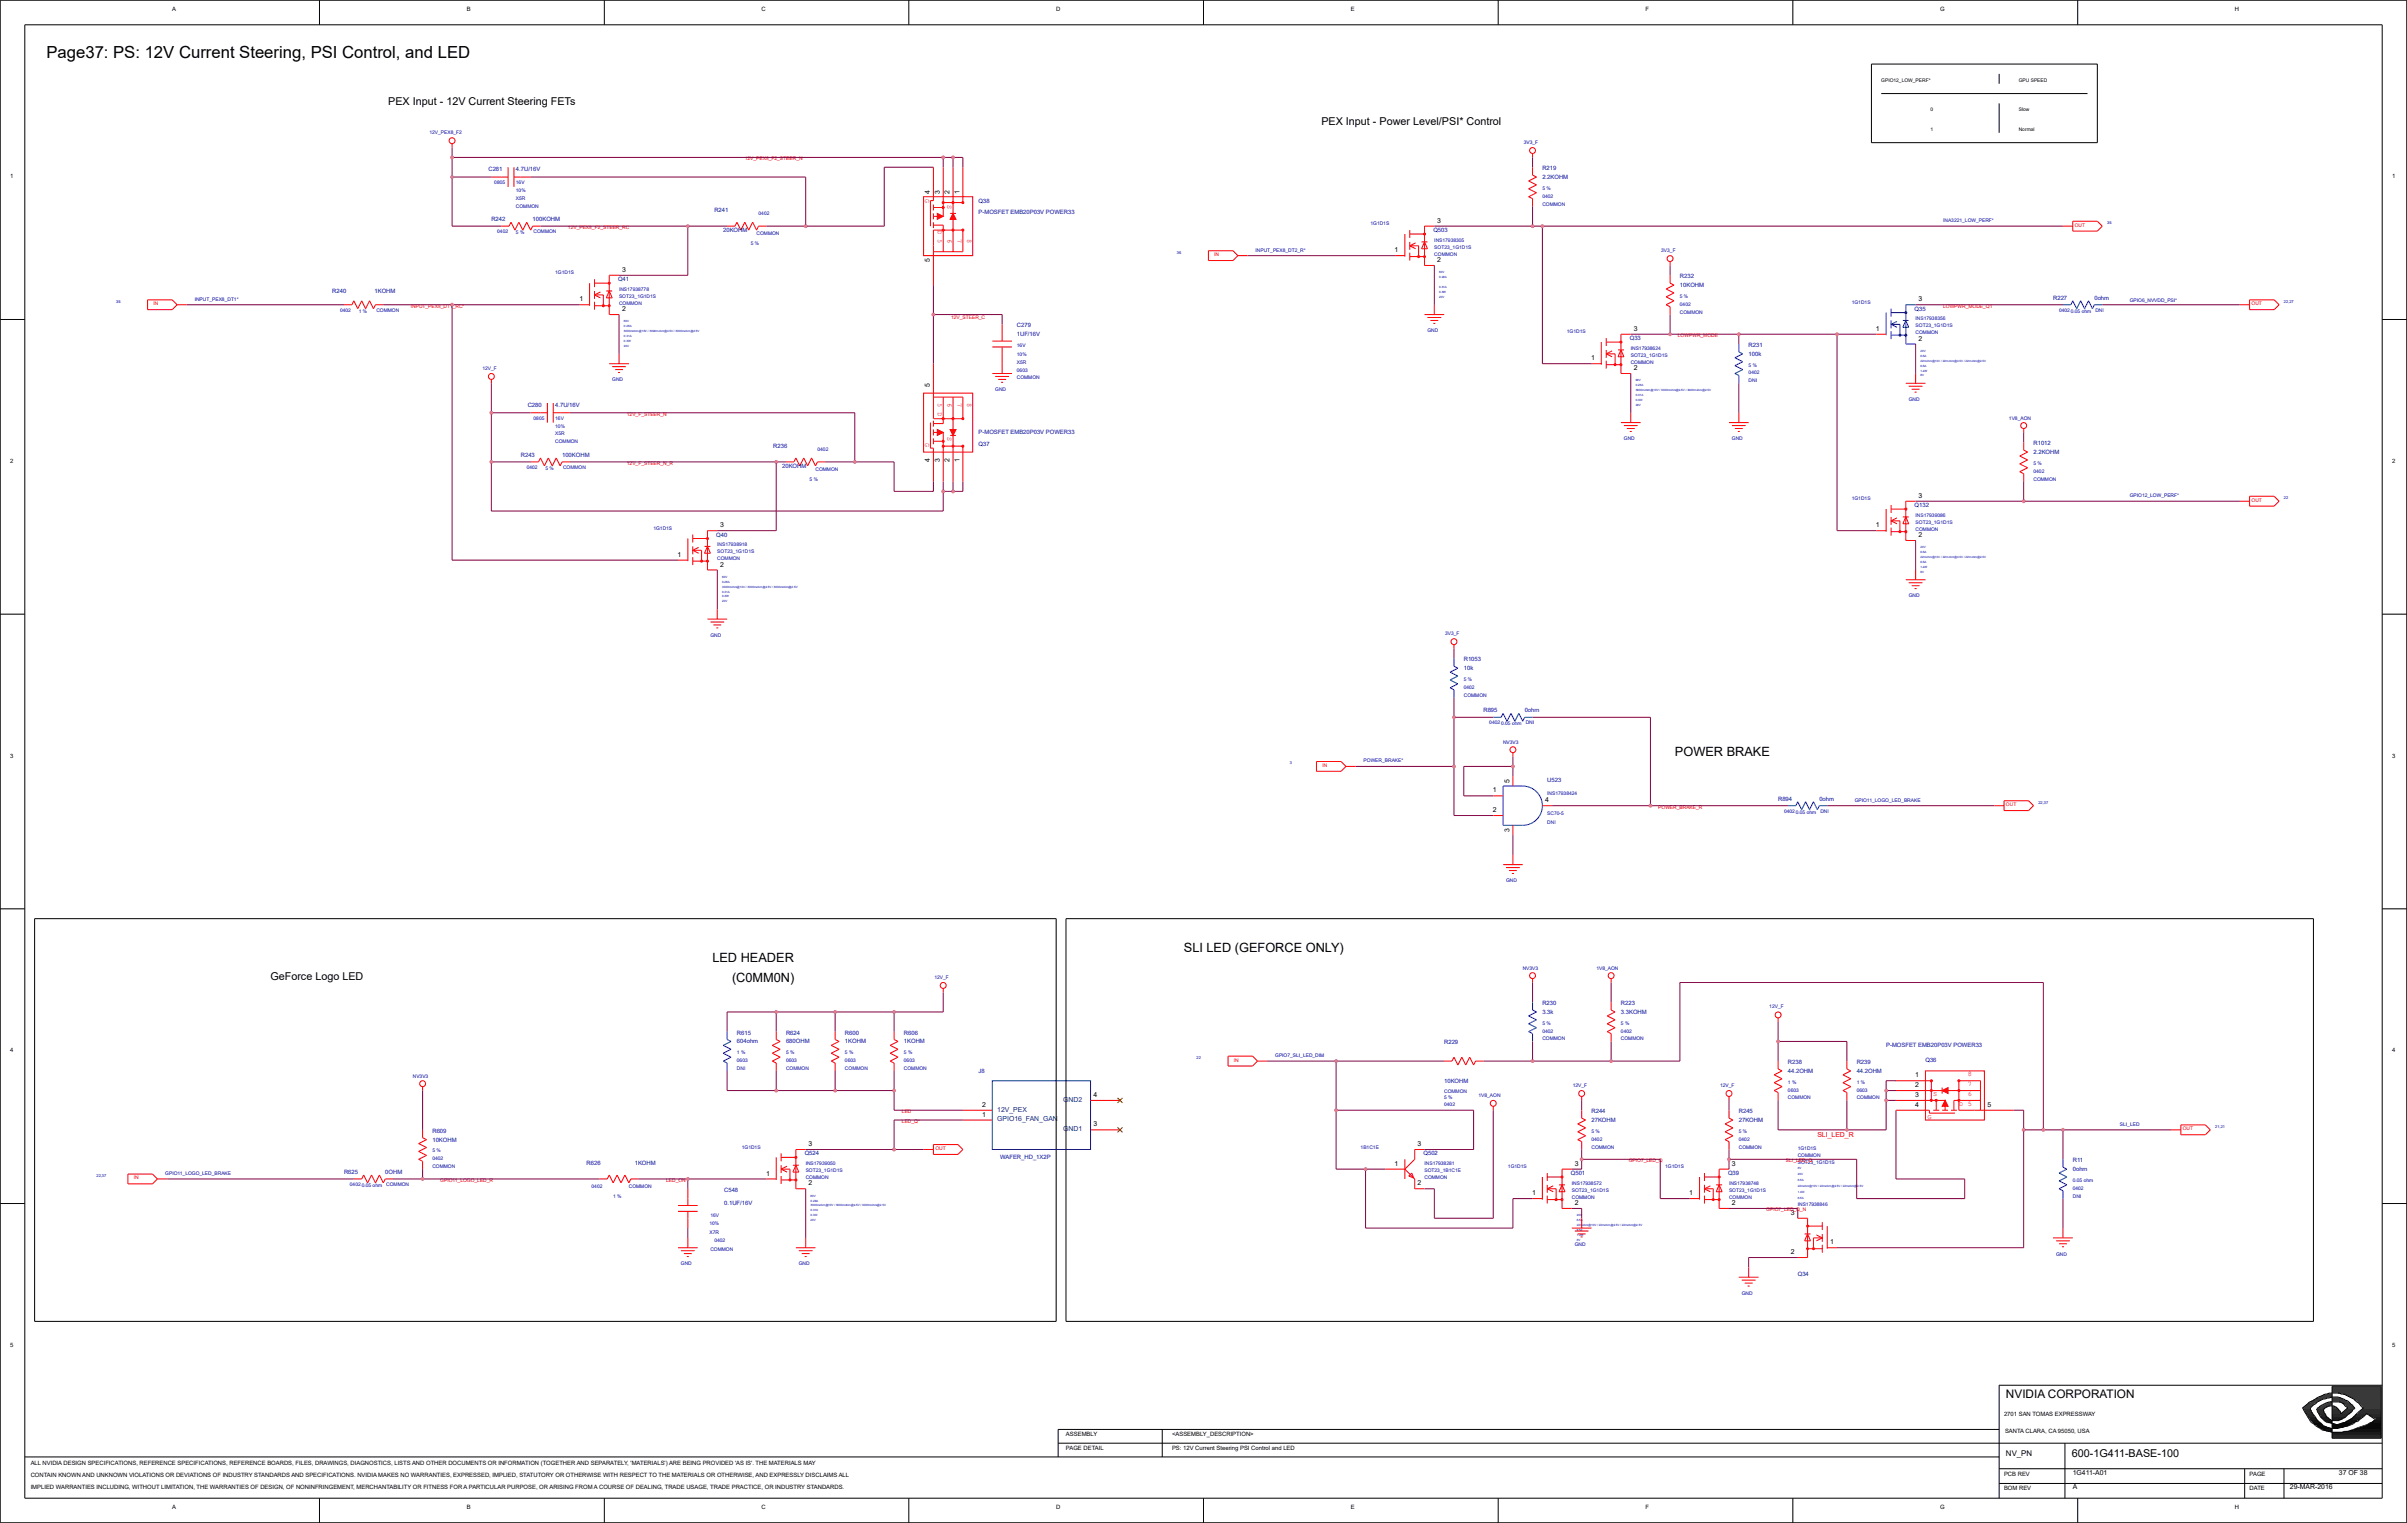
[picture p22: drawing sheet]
<svg xmlns="http://www.w3.org/2000/svg" width="271mm" height="172mm" viewBox="0 0 271 172" stroke-linecap="round" stroke-linejoin="round" font-family="sans-serif">
<defs><g id="words">
<text font-size="1.9" x="5.2" y="6.6">Page37: PS: 12V Current Steering, PSI Control, and LED</text>
<g font-size="1.4">
<text x="188.8" y="85.2">POWER BRAKE</text>
<text x="133.5" y="107.3">SLI LED (GEFORCE ONLY)</text>
<text x="80.3" y="108.4">LED HEADER</text>
<text x="82.5" y="110.6">(C0MM0N)</text>
</g>
<text font-size="1.3" x="226.1" y="157.6">NVIDIA CORPORATION</text>
<g font-size="1.2">
<text x="43.8" y="11.9">PEX Input - 12V Current Steering FETs</text>
<text x="149" y="14.1">PEX Input - Power Level/PSI* Control</text>
<text x="30.5" y="110.4">GeForce Logo LED</text>
<text x="233.6" y="164.2">600-1G411-BASE-100</text>
</g>
<text font-size=".9" x="226.1" y="164.1">NV_PN</text>
<g font-size=".8" fill="#f00">
<text x="104.3" y="22.4" transform="rotate(90 104.3 22.4)">G</text>
<text x="106.8" y="23.1" transform="rotate(90 106.8 23.1)">S</text>
<text x="105.7" y="25.9" transform="rotate(90 105.7 25.9)">D 5</text>
<text x="106.8" y="26.9" transform="rotate(90 106.8 26.9)">6</text>
<text x="107.9" y="26.9" transform="rotate(90 107.9 26.9)">7</text>
<text x="109" y="26.9" transform="rotate(90 109 26.9)">8</text>
<text x="105.7" y="45.4" transform="rotate(90 105.7 45.4)">5 D</text>
<text x="106.8" y="45.4" transform="rotate(90 106.8 45.4)">6</text>
<text x="107.9" y="45.4" transform="rotate(90 107.9 45.4)">7</text>
<text x="109" y="45.4" transform="rotate(90 109 45.4)">8</text>
<text x="104.3" y="50" transform="rotate(90 104.3 50)">G</text>
<text x="106.8" y="49.3" transform="rotate(90 106.8 49.3)">S</text>
<text x="217.9" y="123.5">S</text>
<text x="220.8" y="124.7">D 5</text>
<text x="221.8" y="121.3">8</text>
<text x="221.8" y="122.4">7</text>
<text x="221.8" y="123.5">6</text>
<text x="204.9" y="128.1">SLI_LED_R</text>
<text x="217.3" y="126.1">G</text>
</g>
<g font-size=".8">
<text x="104.8" y="21.8" transform="rotate(-90 104.8 21.8)">4</text>
<text x="105.9" y="21.8" transform="rotate(-90 105.9 21.8)">3</text>
<text x="107" y="21.8" transform="rotate(-90 107 21.8)">2</text>
<text x="108.2" y="21.8" transform="rotate(-90 108.2 21.8)">1</text>
<text x="104.8" y="29.6" transform="rotate(-90 104.8 29.6)">5</text>
<text x="157.2" y="28.4">1</text>
<text x="162" y="29.5">2</text>
<text x="162" y="25.1">3</text>
<text x="65.3" y="34">1</text>
<text x="70.1" y="35.1">2</text>
<text x="70.1" y="30.6">3</text>
<text x="216.3" y="34">3</text>
<text x="179.4" y="40.6">1</text>
<text x="184.2" y="41.7">2</text>
<text x="184.2" y="37.3">3</text>
<text x="211.5" y="37.3">1</text>
<text x="216.3" y="38.4">2</text>
<text x="104.8" y="43.6" transform="rotate(-90 104.8 43.6)">5</text>
<text x="104.8" y="52.1" transform="rotate(-90 104.8 52.1)">4</text>
<text x="105.9" y="52.1" transform="rotate(-90 105.9 52.1)">3</text>
<text x="107" y="52.1" transform="rotate(-90 107 52.1)">2</text>
<text x="108.2" y="52.1" transform="rotate(-90 108.2 52.1)">1</text>
<text x="81.2" y="59.4">3</text>
<text x="211.5" y="59.4">1</text>
<text x="216.3" y="56.1">3</text>
<text x="76.4" y="62.8">1</text>
<text x="81.2" y="63.9">2</text>
<text x="216.3" y="60.5">2</text>
<text x="168.3" y="89.3">1</text>
<text x="170.2" y="88.3" transform="rotate(-90 170.2 88.3)">5</text>
<text x="168.3" y="91.5">2</text>
<text x="170.2" y="93.8" transform="rotate(-90 170.2 93.8)">3</text>
<text x="174.2" y="90.4">4</text>
<text x="110.7" y="125.9">1</text>
<text x="110.7" y="124.8">2</text>
<text x="123.3" y="123.7">4</text>
<text x="215.9" y="121.4">1</text>
<text x="215.9" y="122.5">2</text>
<text x="215.9" y="123.7">3</text>
<text x="215.9" y="124.8">4</text>
<text x="224" y="124.8">5</text>
<text x="91.2" y="129.2">3</text>
<text x="123.3" y="127">3</text>
<text x="157.2" y="131.4">1</text>
<text x="159.8" y="129.2">3</text>
<text x="177.5" y="131.4">3</text>
<text x="195.2" y="131.4">3</text>
<text x="86.4" y="132.5">1</text>
<text x="91.2" y="133.6">2</text>
<text x="159.8" y="133.6">2</text>
<text x="172.7" y="134.7">1</text>
<text x="177.5" y="135.8">2</text>
<text x="190.4" y="134.7">1</text>
<text x="195.2" y="135.8">2</text>
<text x="201.9" y="136.9">3</text>
<text x="201.9" y="141.4">2</text>
<text x="206.3" y="140.3">1</text>
<text x="233.7" y="167.9">A</text>
<text x="233.7" y="166.2">1G411-A01</text>
<text x="258.1" y="167.9">29-MAR-2016</text>
<text x="263.7" y="166.2">37 OF 38</text>
</g>
<g font-size=".8" fill="#004080">
<text x="112.4" y="125.3">12V_PEX</text>
<text x="119.8" y="124.2">GND2</text>
<text x="112.4" y="126.4">GPIO16_FAN_GAN</text>
<text x="119.8" y="127.5">GND1</text>
</g>
<g font-size=".7">
<text x="19.4" y="1.2">A</text>
<text x="52.6" y="1.2">B</text>
<text x="85.8" y="1.2">C</text>
<text x="119.1" y="1.2">D</text>
<text x="152.3" y="1.2">E</text>
<text x="185.5" y="1.2">F</text>
<text x="218.7" y="1.2">G</text>
<text x="251.9" y="1.2">H</text>
<text x="1.1" y="20.1">1</text>
<text x="269.7" y="20.1">1</text>
<text x="1.1" y="52.2">2</text>
<text x="269.7" y="52.2">2</text>
<text x="1.1" y="85.4">3</text>
<text x="269.7" y="85.4">3</text>
<text x="1.1" y="118.6">4</text>
<text x="269.7" y="118.6">4</text>
<text x="1.1" y="151.8">5</text>
<text x="269.7" y="151.8">5</text>
<text x="120.2" y="161.9">ASSEMBLY</text>
<text x="132.1" y="161.9">&lt;ASSEMBLY_DESCRIPTION&gt;</text>
<text x="225.9" y="159.6">2701 SAN TOMAS EXPRESSWAY</text>
<text x="226" y="161.6">SANTA CLARA, CA 95050, USA</text>
<text x="3.5" y="165.1">ALL NVIDIA DESIGN SPECIFICATIONS, REFERENCE SPECIFICATIONS, REFERENCE BOARDS, FILES, DRAWINGS, DIAGNOSTICS, LISTS AND OTHER DOCUMENTS OR INFORMATION (TOGETHER AND SEPARATELY, 'MATERIALS') ARE BEING PROVIDED 'AS IS'. THE MATERIALS MAY</text>
<text x="3.5" y="167.9">IMPLIED WARRANTIES INCLUDING, WITHOUT LIMITATION, THE WARRANTIES OF DESIGN, OF NONINFRINGEMENT, MERCHANTABILITY OR FITNESS FOR A PARTICULAR PURPOSE, OR ARISING FROM A COURSE OF DEALING, TRADE USAGE, TRADE PRACTICE, OR INDUSTRY STANDARDS.</text>
<text x="3.5" y="166.5">CONTAIN KNOWN AND UNKNOWN VIOLATIONS OR DEVIATIONS OF INDUSTRY STANDARDS AND SPECIFICATIONS. NVIDIA MAKES NO WARRANTIES, EXPRESSED, IMPLIED, STATUTORY OR OTHERWISE WITH RESPECT TO THE MATERIALS OR OTHERWISE, AND EXPRESSLY DISCLAIMS ALL</text>
<text x="120.2" y="163.5">PAGE DETAIL</text>
<text x="132.1" y="163.5">PS: 12V Current Steering PSI Control and LED</text>
<text x="225.9" y="166.3">PCB REV</text>
<text x="253.6" y="166.3">PAGE</text>
<text x="19.4" y="170.1">A</text>
<text x="52.6" y="170.1">B</text>
<text x="85.8" y="170.1">C</text>
<text x="119.1" y="170.1">D</text>
<text x="152.3" y="170.1">E</text>
<text x="185.5" y="170.1">F</text>
<text x="218.7" y="170.1">G</text>
<text x="225.9" y="168">BOM REV</text>
<text x="251.9" y="170.1">H</text>
<text x="253.6" y="168">DATE</text>
</g>
<g font-size=".7" fill="#0000a0">
<text x="55.1" y="19.3">C281</text>
<text x="58.2" y="19.3">4.7U/16V</text>
<text x="80.5" y="23.9">R241</text>
<text x="110.3" y="22.8">Q38</text>
<text x="173.9" y="19.2">R219</text>
<text x="173.9" y="20.2">2.2KOHM</text>
<text x="55.4" y="24.9">R242</text>
<text x="60" y="24.9">100KOHM</text>
<text x="81.5" y="26.2">20KOHM</text>
<text x="110.3" y="24.2">P-MOSFET EMB20P03V POWER33</text>
<text x="161.6" y="26.2">Q503</text>
<text x="37.5" y="33">R240</text>
<text x="42.2" y="33">1KOHM</text>
<text x="69.7" y="31.7">Q41</text>
<text x="189.4" y="31.4">R232</text>
<text x="189.4" y="32.4">10KOHM</text>
<text x="215.8" y="35">Q35</text>
<text x="231.5" y="33.8">R227</text>
<text x="236.1" y="33.8">0ohm</text>
<text x="114.6" y="36.9">C279</text>
<text x="114.6" y="37.9">1UF/16V</text>
<text x="183.7" y="38.3">Q33</text>
<text x="197.1" y="39.1">R231</text>
<text x="197.1" y="40.1">100k</text>
<text x="59.5" y="45.9">C280</text>
<text x="62.6" y="45.9">4.7U/16V</text>
<text x="58.7" y="51.5">R243</text>
<text x="63.4" y="51.5">100KOHM</text>
<text x="87.2" y="50.5">R236</text>
<text x="88.2" y="52.7">20KOHM</text>
<text x="110.3" y="50.3">Q37</text>
<text x="110.3" y="49">P-MOSFET EMB20P03V POWER33</text>
<text x="229.2" y="50.2">R1012</text>
<text x="229.2" y="51.2">2.2KOHM</text>
<text x="215.8" y="57.2">Q132</text>
<text x="80.7" y="60.5">Q40</text>
<text x="165" y="74.5">R1053</text>
<text x="165" y="75.5">10k</text>
<text x="167.2" y="80.3">R895</text>
<text x="171.9" y="80.3">0ohm</text>
<text x="174.4" y="88.2">U523</text>
<text x="200.4" y="90.3">R894</text>
<text x="205.1" y="90.3">0ohm</text>
<text x="173.9" y="113.3">R230</text>
<text x="182.7" y="113.3">R223</text>
<text x="83.1" y="116.6">R615</text>
<text x="83.1" y="117.6">604ohm</text>
<text x="88.6" y="116.6">R624</text>
<text x="88.6" y="117.6">680OHM</text>
<text x="95.3" y="116.6">R600</text>
<text x="95.3" y="117.6">1KOHM</text>
<text x="101.9" y="116.6">R606</text>
<text x="101.9" y="117.6">1KOHM</text>
<text x="162.8" y="117.7">R229</text>
<text x="173.9" y="114.3">3.3k</text>
<text x="182.7" y="114.3">3.3KOHM</text>
<text x="201.6" y="119.9">R238</text>
<text x="209.3" y="119.9">R239</text>
<text x="212.6" y="118.1">P-MOSFET EMB20P03V POWER33</text>
<text x="217.1" y="119.7">Q36</text>
<text x="110.3" y="120.9">J8</text>
<text x="162.8" y="122.1">10KOHM</text>
<text x="179.4" y="125.5">R244</text>
<text x="196" y="125.5">R245</text>
<text x="201.6" y="120.9">44.2OHM</text>
<text x="209.3" y="120.9">44.2OHM</text>
<text x="48.7" y="127.7">R609</text>
<text x="48.7" y="128.7">10KOHM</text>
<text x="66.1" y="131.4">R626</text>
<text x="71.6" y="131.4">1KOHM</text>
<text x="90.7" y="130.2">Q524</text>
<text x="112.7" y="130.7">WAFER_HD_1X2P</text>
<text x="160.5" y="130.2">Q502</text>
<text x="179.4" y="126.5">27KOHM</text>
<text x="196" y="126.5">27KOHM</text>
<text x="233.7" y="131">R11</text>
<text x="38.8" y="132.3">R625</text>
<text x="43.4" y="132.3">0OHM</text>
<text x="81.6" y="134.3">C548</text>
<text x="81.6" y="135.9">0.1UF/16V</text>
<text x="177.1" y="132.5">Q501</text>
<text x="194.8" y="132.5">Q39</text>
<text x="233.7" y="132">0ohm</text>
<text x="202.7" y="143.9">Q34</text>
</g>
<g font-size=".6">
<text x="212.1" y="9.2">GPIO12_LOW_PERF*</text>
<text x="227.6" y="9.2">GPU SPEED</text>
<text x="217.6" y="12.5">0</text>
<text x="217.6" y="14.8">1</text>
<text x="227.6" y="14.8">Normal</text>
<text x="227.6" y="12.5">Slow</text>
</g>
<g font-size=".6" fill="#0000a0">
<text x="48.4" y="15.1">12V_PEX8_F2</text>
<text x="171.8" y="16.2">3V3_F</text>
<text x="55.7" y="20.7">0805</text>
<text x="58.2" y="20.7">16V</text>
<text x="58.2" y="22.5">X5R</text>
<text x="58.2" y="21.6">10%</text>
<text x="58.2" y="23.4">COMMON</text>
<text x="173.9" y="21.4">5 %</text>
<text x="173.9" y="22.3">0402</text>
<text x="173.9" y="23.2">COMMON</text>
<text x="56.1" y="26.3">0402</text>
<text x="58.2" y="26.4">5 %</text>
<text x="60.2" y="26.3">COMMON</text>
<text x="84.6" y="27.6">5 %</text>
<text x="85.3" y="26.5">COMMON</text>
<text x="85.5" y="24.3">0402</text>
<text x="141.5" y="28.4">INPUT_PEX8_DT2_R*</text>
<text x="154.5" y="25.4">1G1D1S</text>
<text x="161.7" y="27.3">INS17938305</text>
<text x="161.7" y="28.8">COMMON</text>
<text x="161.7" y="28">SOT23_1G1D1S</text>
<text x="187.3" y="28.4">3V3_F</text>
<text x="219" y="25.1">INA3221_LOW_PERF*</text>
<text x="22" y="33.9">INPUT_PEX8_DT1*</text>
<text x="38.3" y="35.1">0402</text>
<text x="40.4" y="35.2">1 %</text>
<text x="42.4" y="35.1">COMMON</text>
<text x="62.6" y="30.9">1G1D1S</text>
<text x="69.8" y="34.4">COMMON</text>
<text x="69.8" y="32.8">INS17938778</text>
<text x="69.8" y="33.6">SOT23_1G1D1S</text>
<text x="189.4" y="33.6">5 %</text>
<text x="189.4" y="34.5">0402</text>
<text x="189.4" y="35.4">COMMON</text>
<text x="208.8" y="34.2">1G1D1S</text>
<text x="232.1" y="35.1">0402</text>
<text x="233.4" y="35.2">0.05 ohm</text>
<text x="236.2" y="35.1">DNI</text>
<text x="240.1" y="34">GPIO6_NVVDD_PSI*</text>
<text x="54.4" y="41.7">12V_F</text>
<text x="114.6" y="41.9">0603</text>
<text x="114.6" y="39.1">16V</text>
<text x="114.6" y="40.1">10%</text>
<text x="114.6" y="41">X5R</text>
<text x="160.9" y="37.5">GND</text>
<text x="176.6" y="37.6">1G1D1S</text>
<text x="183.8" y="40.2">SOT23_1G1D1S</text>
<text x="183.8" y="39.4">INS17938624</text>
<text x="183.8" y="41">COMMON</text>
<text x="197.1" y="41.3">5 %</text>
<text x="215.9" y="36.1">INS17938356</text>
<text x="215.9" y="36.9">SOT23_1G1D1S</text>
<text x="215.9" y="37.7">COMMON</text>
<text x="60.2" y="47.3">0805</text>
<text x="62.6" y="47.3">16V</text>
<text x="69" y="43">GND</text>
<text x="112.2" y="44.1">GND</text>
<text x="114.6" y="42.8">COMMON</text>
<text x="197.1" y="43.1">DNI</text>
<text x="197.1" y="42.2">0402</text>
<text x="215.2" y="45.2">GND</text>
<text x="226.5" y="47.3">1V8_AON</text>
<text x="59.4" y="52.8">0402</text>
<text x="61.5" y="53">5 %</text>
<text x="62.6" y="49.1">X5R</text>
<text x="62.6" y="50">COMMON</text>
<text x="62.6" y="48.2">10%</text>
<text x="63.5" y="52.8">COMMON</text>
<text x="91.9" y="53.1">COMMON</text>
<text x="92.2" y="50.9">0402</text>
<text x="183.1" y="49.6">GND</text>
<text x="195.2" y="49.6">GND</text>
<text x="229.2" y="53.3">0402</text>
<text x="229.2" y="52.4">5 %</text>
<text x="73.7" y="59.7">1G1D1S</text>
<text x="91.3" y="54.2">5 %</text>
<text x="208.8" y="56.4">1G1D1S</text>
<text x="215.9" y="58.3">INS17939086</text>
<text x="215.9" y="59">SOT23_1G1D1S</text>
<text x="215.9" y="59.8">COMMON</text>
<text x="229.2" y="54.2">COMMON</text>
<text x="240.1" y="56.1">GPIO12_LOW_PERF*</text>
<text x="80.9" y="61.6">INS17938918</text>
<text x="80.9" y="63.1">COMMON</text>
<text x="80.9" y="62.4">SOT23_1G1D1S</text>
<text x="80.1" y="71.8">GND</text>
<text x="162.9" y="71.6">3V3_F</text>
<text x="215.2" y="67.4">GND</text>
<text x="165" y="77.6">0402</text>
<text x="165" y="76.8">5 %</text>
<text x="165" y="78.5">COMMON</text>
<text x="167.9" y="81.6">0402</text>
<text x="169.2" y="81.7">0.05 ohm</text>
<text x="169.4" y="83.8">NV3V3</text>
<text x="172" y="81.6">DNI</text>
<text x="153.7" y="86">POWER_BRAKE*</text>
<text x="174.4" y="89.6">INS17938424</text>
<text x="174.4" y="91.8">SC70-5</text>
<text x="174.4" y="92.9">DNI</text>
<text x="201.1" y="91.6">0402</text>
<text x="202.4" y="91.7">0.05 ohm</text>
<text x="205.2" y="91.6">DNI</text>
<text x="209.1" y="90.4">GPIO11_LOGO_LED_BRAKE</text>
<text x="169.8" y="99.5">GND</text>
<text x="105.3" y="110.3">12V_F</text>
<text x="171.7" y="109.3">NV3V3</text>
<text x="180" y="109.3">1V8_AON</text>
<text x="199.5" y="113.6">12V_F</text>
<text x="83.1" y="119.7">0603</text>
<text x="83.1" y="118.8">1 %</text>
<text x="88.6" y="118.8">5 %</text>
<text x="88.6" y="119.7">0603</text>
<text x="95.3" y="119.7">0603</text>
<text x="95.3" y="118.8">5 %</text>
<text x="101.9" y="119.7">0603</text>
<text x="101.9" y="118.8">5 %</text>
<text x="143.8" y="119.2">GPIO7_SLI_LED_DIM</text>
<text x="173.9" y="115.5">5 %</text>
<text x="173.9" y="117.3">COMMON</text>
<text x="173.9" y="116.4">0402</text>
<text x="182.7" y="117.3">COMMON</text>
<text x="182.7" y="116.4">0402</text>
<text x="182.7" y="115.5">5 %</text>
<text x="46.5" y="121.5">NV3V3</text>
<text x="83.1" y="120.6">DNI</text>
<text x="88.6" y="120.6">COMMON</text>
<text x="95.3" y="120.6">COMMON</text>
<text x="101.9" y="120.6">COMMON</text>
<text x="162.8" y="123.2">COMMON</text>
<text x="162.8" y="123.9">5 %</text>
<text x="162.8" y="124.7">0402</text>
<text x="166.7" y="123.7">1V8_AON</text>
<text x="177.3" y="122.5">12V_F</text>
<text x="193.9" y="122.5">12V_F</text>
<text x="201.6" y="123.9">COMMON</text>
<text x="201.6" y="123">0603</text>
<text x="201.6" y="122.2">1 %</text>
<text x="209.3" y="123.9">COMMON</text>
<text x="209.3" y="123">0603</text>
<text x="209.3" y="122.2">1 %</text>
<text x="48.7" y="130.8">0402</text>
<text x="48.7" y="129.9">5 %</text>
<text x="48.7" y="131.7">COMMON</text>
<text x="83.6" y="129.5">1G1D1S</text>
<text x="90.8" y="131.4">INS17939050</text>
<text x="153.4" y="129.5">1B1C1E</text>
<text x="160.6" y="131.4">INS17938281</text>
<text x="170" y="131.7">1G1D1S</text>
<text x="179.4" y="127.7">5 %</text>
<text x="179.4" y="128.6">0402</text>
<text x="179.4" y="129.5">COMMON</text>
<text x="187.7" y="131.7">1G1D1S</text>
<text x="196" y="129.5">COMMON</text>
<text x="196" y="128.6">0402</text>
<text x="196" y="127.7">5 %</text>
<text x="202.7" y="131.2">SOT23_1G1D1S</text>
<text x="202.7" y="130.5">COMMON</text>
<text x="202.7" y="129.7">1G1D1S</text>
<text x="239" y="126.9">SLI_LED</text>
<text x="18.6" y="132.5">GPIO11_LOGO_LED_BRAKE</text>
<text x="39.4" y="133.7">0402</text>
<text x="40.8" y="133.8">0.05 ohm</text>
<text x="43.5" y="133.7">COMMON</text>
<text x="66.7" y="133.9">0402</text>
<text x="69.1" y="135">1 %</text>
<text x="70.9" y="133.9">COMMON</text>
<text x="80.1" y="137.2">16V</text>
<text x="90.8" y="132.9">COMMON</text>
<text x="90.8" y="132.1">SOT23_1G1D1S</text>
<text x="160.6" y="132.9">COMMON</text>
<text x="160.6" y="132.1">SOT23_1B1C1E</text>
<text x="177.2" y="133.6">INS17938572</text>
<text x="177.2" y="134.3">SOT23_1G1D1S</text>
<text x="177.2" y="135.1">COMMON</text>
<text x="194.9" y="134.3">SOT23_1G1D1S</text>
<text x="194.9" y="135.1">COMMON</text>
<text x="194.9" y="133.6">INS17938748</text>
<text x="202.7" y="136">INS17938846</text>
<text x="233.7" y="134.1">0402</text>
<text x="233.7" y="133.2">0.05 ohm</text>
<text x="233.7" y="135">DNI</text>
<text x="76.8" y="142.6">GND</text>
<text x="80" y="138.1">10%</text>
<text x="80" y="139.1">X7R</text>
<text x="80.1" y="141">COMMON</text>
<text x="80.5" y="140">0402</text>
<text x="90.1" y="142.6">GND</text>
<text x="177.5" y="140.4">GND</text>
<text x="231.8" y="141.5">GND</text>
<text x="196.4" y="146">GND</text>
</g>
<g font-size=".6" fill="#f00">
<text x="84" y="18.1">12V_PEX8_F2_STEER_N</text>
<text x="64" y="25.8">12V_PEX8_F2_STEER_RC</text>
<text x="136.9" y="28.9">IN</text>
<text x="233.9" y="25.6">OUT</text>
<text x="17.3" y="34.4">IN</text>
<text x="46.3" y="34.7">INPUT_PEX8_DT1_RC*</text>
<text x="219" y="34.7">LOWPWR_MODE_Q1</text>
<text x="253.8" y="34.4">OUT</text>
<text x="107.2" y="36">12V_STEER_C</text>
<text x="189.2" y="38">LOWPWR_MODE</text>
<text x="70.7" y="46.9">12V_F_STEER_N</text>
<text x="70.7" y="52.4">12V_F_STEER_N_R</text>
<text x="253.8" y="56.6">OUT</text>
<text x="149.1" y="86.5">IN</text>
<text x="186.9" y="91.2">POWER_BRAKE_R</text>
<text x="226.1" y="90.9">OUT</text>
<text x="139.1" y="119.7">IN</text>
<text x="101.7" y="125.5">LED</text>
<text x="101.7" y="126.6">LED_Q*</text>
<text x="105.4" y="129.6">OUT</text>
<text x="183.6" y="131">GPIO7_LED_Q</text>
<text x="201.3" y="131">SLI_LED_Q</text>
<text x="246.1" y="127.4">OUT</text>
<text x="15.1" y="133">IN</text>
<text x="49.6" y="133.2">GPIO11_LOGO_LED_R</text>
<text x="75.1" y="133.2">LED_ON</text>
<text x="199.1" y="136.6">GPIO7_LED_Q_N</text>
</g>
<g font-size=".4" fill="#0000a0">
<text x="132.7" y="28.6">36</text>
<text x="237.5" y="25.3">35</text>
<text x="13.1" y="34.1">35</text>
<text x="257.5" y="34.1">22,27</text>
<text x="257.5" y="56.3">22</text>
<text x="145.4" y="86.2">3</text>
<text x="229.8" y="90.6">22,37</text>
<text x="134.9" y="119.4">22</text>
<text x="249.7" y="127.1">21,21</text>
<text x="10.9" y="132.7">22,37</text>
</g>
<g font-size=".3" fill="#0000a0">
<text x="162.2" y="33">0.3W</text>
<text x="162.2" y="32.5">0.31A</text>
<text x="162.2" y="31.4">0.26A</text>
<text x="162.2" y="33.6">20V</text>
<text x="162.2" y="30.8">60V</text>
<text x="70.3" y="36.9">0.26A</text>
<text x="70.3" y="36.3">60V</text>
<text x="70.3" y="38">0.31A</text>
<text x="70.3" y="39.1">20V</text>
<text x="70.3" y="37.5">3000mohm@10V / 3000mohm@4.5V / 3000mohm@2.5V</text>
<text x="70.3" y="38.6">0.3W</text>
<text x="216.5" y="40.2">6.5A</text>
<text x="216.5" y="41.9">1.4W</text>
<text x="216.5" y="40.8">22mohm@10V / 22mohm@4.5V / 22mohm@2.5V</text>
<text x="216.5" y="41.3">6.5A</text>
<text x="216.5" y="39.7">20V</text>
<text x="184.4" y="44.1">3000mohm@10V / 3000mohm@4.5V / 3000mohm@2.5V</text>
<text x="184.4" y="44.7">0.31A</text>
<text x="184.4" y="43">60V</text>
<text x="184.4" y="43.5">0.26A</text>
<text x="184.4" y="45.2">0.3W</text>
<text x="184.4" y="45.8">20V</text>
<text x="216.5" y="42.4">8V</text>
<text x="81.4" y="65.1">60V</text>
<text x="81.4" y="65.7">0.26A</text>
<text x="216.5" y="62.4">6.5A</text>
<text x="216.5" y="64">1.4W</text>
<text x="216.5" y="62.9">22mohm@10V / 22mohm@4.5V / 22mohm@2.5V</text>
<text x="216.5" y="63.5">6.5A</text>
<text x="216.5" y="61.8">20V</text>
<text x="216.5" y="64.6">8V</text>
<text x="81.4" y="67.9">20V</text>
<text x="81.4" y="66.8">0.31A</text>
<text x="81.4" y="67.4">0.3W</text>
<text x="81.4" y="66.2">3000mohm@10V / 3000mohm@4.5V / 3000mohm@2.5V</text>
<text x="202.7" y="131.8">8V</text>
<text x="91.4" y="137.7">20V</text>
<text x="91.4" y="137.1">0.3W</text>
<text x="91.4" y="136.6">0.31A</text>
<text x="91.4" y="136">3000mohm@10V / 3000mohm@4.5V / 3000mohm@2.5V</text>
<text x="91.4" y="135.4">0.26A</text>
<text x="91.4" y="134.9">60V</text>
<text x="177.7" y="137.7">6.5A</text>
<text x="177.7" y="137.1">20V</text>
<text x="202.7" y="135.1">6.5A</text>
<text x="202.7" y="134.5">1.4W</text>
<text x="202.7" y="133.8">22mohm@10V / 22mohm@4.5V / 22mohm@2.5V</text>
<text x="202.7" y="133.1">6.5A</text>
<text x="202.7" y="132.5">20V</text>
<text x="177.7" y="139.3">1.4W</text>
<text x="177.7" y="138.2">22mohm@10V / 22mohm@4.5V / 22mohm@2.5V</text>
<text x="177.7" y="138.8">6.5A</text>
<text x="177.7" y="139.9">8V</text>
</g>
</g></defs>
<g fill="none" stroke="#f00" stroke-width=".11">
<path d="M51 16.2v.4M55.4 20h1.9M57.3 18.9v2.2M57.9 20h1.9M57.9 18.9v2.2M105.2 18.9v3.7h-.3v2.9M106.3 18.9v5.5h-1.1M107.4 18.9v9.5M108.5 18.9v4M172.8 17.3v.4M172.8 18.9v.8M19.4 33.8h-2.8v1.1h2.8"/>
<path d="M20 34.4h1.1M38.8 34.4h.9M42.3 34.4h.9M56.5 25.5h.9M60 25.5h.9M65.4 34.4h1.1M66.5 31.9v2.6M67 31.9h1.7M67 34.5h1.7M67 31.5v.9M67 32.8v.9M67 34v.9"/>
<path d="M67 33.2h1v1.3M68.3 32.8h.7M68.3 33.6h.7M69.8 31h-1.1v4.5h1.1M69.8 39.9v1.1M82 25.5h.9M85.5 25.5h.9M104.1 22.2h5.5v6.6h-5.5zM105.2 23.1v.6M105.2 24.1v.6M105.2 25.1v.6M105.2 28.4h3.3v-2.5h-3.3v6.2"/>
<path d="M105.2 25.4h1.1v3M105.2 23.4h1.1M106.3 22.8h2.2M107.1 24.1h.7M111.9 38.4h2.2M111.9 39.1h2.2M113 36.6v1.8M113 39.1v3M139 28.3h-2.8v1.1h2.8M139.5 28.8h1.2M157.3 28.8h1.1M158.4 26.4v2.5"/>
<path d="M158.9 26.4h1.7M158.9 28.9h1.7M158.9 25.9v.9M158.9 27.3v.9M158.9 28.5v.9M158.9 27.7h1v1.2M160.3 27.3h.6M160.3 28h.6M160.6 35.5h2.2M160.9 35.8h1.6M161.2 36.1h.9M161.6 36.5h.2"/>
<path d="M161.7 25.5h-1.1v4.4h1.1M161.7 34.4v1.1M172.8 22.4v.9M180.5 38.6v2.5M181.1 38.6h1.6M181.1 38.1v.9M181.1 39.4v.9M181.1 39.9h1v1.2M182.4 39.4h.7M183.8 37.7h-1.1v4.4h1.1M188.3 29.5v.4M188.3 31v.9"/>
<path d="M188.3 34.6v.9M211.5 37.7h1.1M232.6 25.5h1.1M236.4 24.9h-2.7v1.1h2.7M252.5 34.4h1.1M256.4 33.8h-2.8v1.1h2.8M55.4 42.8v.4M59.8 52.1h.9M59.8 46.5h1.9M61.7 45.4v2.2M62.4 46.5h1.9M62.4 45.4v2.2"/>
<path d="M63.4 52.1h.9M68.7 41h2.2M69 41.3h1.6M69.3 41.7h.9M69.7 42h.2M80.9 59.8h-1.1v4.5h1.1M88.6 52.1h.9M92.2 52.1h.8M104.1 44.3h5.5v6.7h-5.5zM104.9 47.6v2.9h.3v3.8M105.2 41v6.2h3.3v-2.4h-3.3M105.2 47.4v.7"/>
<path d="M105.2 48.4v.7M105.2 49.4v.7M105.2 48.7h1.1v5.6M105.2 49.7h1.1M106.3 44.8v3h-1.1M106.3 50.3h2.2M107.1 49.1h.7M107.4 44.8v9.5M108.5 50.2v4.1M111.9 42.1h2.2M112.2 42.4h1.5M112.5 42.8h.9"/>
<path d="M112.9 43.1h.2M179.4 41h1.1M181.1 41.1h1.6M181.1 40.7v.9M182.4 40.2h.7M182.7 47.6h2.2M183.1 48h1.5M183.4 48.3h.9M183.7 48.6h.2M183.8 46.5v1.1M194.9 47.6h2.2M195.2 48h1.6"/>
<path d="M195.6 48.3h.9M195.9 48.6h.2M196 46.5v1.1M211.5 59.8h1.1M212.6 57.4v2.5M213.2 57.4h1.6M213.2 59.9h1.6M213.2 56.9v.9M213.2 58.3v.9M213.2 59.5v.9M213.2 58.7h1v1.2M214.5 58.3h.7"/>
<path d="M214.5 59h.7M214.8 43.2h2.3M215.2 43.5h1.5M215.5 43.9h.9M215.8 44.2h.3M215.9 56.5h-1.1v4.4h1.1M215.9 42.1v1.1M228.1 48.3v.4M228.1 49.9v.8M228.1 53.4v.9M252.5 56.5h1.1M256.4 55.9h-2.8v1.2h2.8"/>
<path d="M76.4 63.1h1.1M77.5 60.7v2.6M78.1 60.7h1.7M78.1 63.3h1.7M78.1 60.3v.9M78.1 61.6v.9M78.1 62.8v.9M78.1 62h1v1.3M79.4 61.6h.7M79.4 62.4h.7M79.8 69.8h2.2M80.1 70.1h1.5"/>
<path d="M80.4 70.5h.9M80.7 70.8h.3M80.9 68.7v1.1M163.9 72.7v.4M214.8 65.4h2.3M215.2 65.7h1.5M215.5 66h.9M215.8 66.4h.3M215.9 64.3v1.1M151.2 85.8h-2.8v1.2h2.8M151.7 86.4h1.1M168.3 89.7h1.1"/>
<path d="M168.3 91.9h1.1M169.4 97.5h2.3M169.8 97.8h1.5M170.1 98.1h.9M170.4 98.5h.3M170.6 84.8v.5M170.6 87.5v1.1M170.6 93v1.1M170.6 96.4v1.1M173.9 90.8h1.1M224.8 90.8h1.1M228.7 90.3h-2.8v1.1h2.8"/>
<path d="M87.5 116.3v.9M87.5 119.8v.9M94.1 116.3v.9M94.1 119.8v.9M100.8 116.3v.9M100.8 119.8v.9M106.3 111.4v.5M141.2 119.1h-2.8v1.1h2.8M141.8 119.6h1.1M162.8 119.6h.9M166.3 119.6h.9M172.8 110.3v.5"/>
<path d="M181.6 110.3v.5M181.6 113v.9M181.6 116.5v.9M200.4 114.7v.5M200.4 119.6v.9M208.2 119.6v.9M17.2 132.3h-2.8v1.2h2.8M17.7 132.9h1.2M39.9 132.9h.9M43.4 132.9h.9M47.6 122.5v.4M47.6 127.4v.9"/>
<path d="M47.6 130.9v.9M67.6 132.9h.9M71.1 132.9h.9M76.4 135.9h2.2M76.4 136.6h2.2M77.5 134v1.9M77.5 136.6v1.8M77.5 139.5v1.2M86.4 132.9h1.1M87.5 130.5v2.5M88.1 130.5h1.6M88.1 133h1.6"/>
<path d="M88.1 130v.9M88.1 131.4v.8M88.1 132.6v.9M88.1 131.8h1v1.2M89.4 131.4h.7M89.4 132.1h.7M90.8 129.6h-1.1v4.4h1.1M90.8 139.5v1.2M104.1 129.6h1.1M108 129h-2.8v1.1h2.8M108.5 125.2h3.4M108.5 126.3h3.4"/>
<path d="M122.9 124h3.4M122.9 127.4h3.4M156.2 131.8h2.2M158.4 130.7v2.2M159.5 132.9v1.1h1.1M160.6 129.6h-1.1v1.1M168.3 124.7v.5M172.8 135.1h1.1M173.9 132.7v2.5M174.4 134h1v1.2M174.4 132.7h1.7M174.4 135.2h1.7"/>
<path d="M174.4 132.2v.9M174.4 133.6v.9M174.4 134.8v.9M175.8 133.6h.6M175.8 134.3h.6M177.2 131.8h-1.1v4.4h1.1M177.2 138.4h2.2M177.5 138.8h1.6M177.9 139.1h.8M178.2 139.4h.2M178.3 123.6v.4M178.3 125.2v.8"/>
<path d="M178.3 128.7v.9M178.3 137.3v1.1M190.5 135.1h1.1M191.6 132.7v2.5M192.1 134h1v1.2M192.1 132.7h1.7M192.1 135.2h1.7M192.1 132.2v.9M192.1 133.6v.9M192.1 134.8v.9M193.5 133.6h.6M193.5 134.3h.6"/>
<path d="M194.9 123.6v.4M194.9 125.2v.8M194.9 128.7v.9M194.9 131.8h-1.1v4.4h1.1M200.4 123.2v.8M202.7 137.3h1.1v4.5h-1.1M203.4 139.1h.7M203.4 139.9h.7M203.8 138.2h1.6M205.4 137.8v.9M205.4 139.1v.9M205.4 139.5h-1v1.3"/>
<path d="M206 138.2v2.6M208.2 123.2v.8M213.7 125.2h3.8v.3h2.9M213.7 124h5.6v1.2M213.7 122.9h9.6M213.7 121.8h4.1M217.1 120.7h6.6v5.6h-6.6zM217.7 121.8v2.2M217.9 125.2h.7M218.3 124v1.2M218.9 125.2h.7M218.9 122.6v.7"/>
<path d="M219.9 125.2h.7M223.3 125.2v-3.4h-2.5v3.4h6.2M223.3 124h-3v1.2M231.5 139.5h2.2M231.8 139.9h1.5M232.6 138.4v1.1M244.7 127.4h1.1M248.6 126.8h-2.8v1.1h2.8M76.4 140.7h2.2M76.8 141h1.5M77.1 141.3h.9M77.4 141.6h.2"/>
<path d="M89.7 140.7h2.2M90.1 141h1.5M90.4 141.3h.9M90.7 141.6h.2M196 144h2.2M196.3 144.3h1.6M196.7 144.6h.9M197 145h.2M197.1 142.9v1.1M203.8 140.8h1.6M205.4 140.3v.9M206 140.7h1.1"/>
<path d="M232.1 140.2h.9M232.4 140.5h.3"/>
<circle cx="51" cy="15.9" r=".33"/>
<circle cx="172.8" cy="17" r=".33"/>
<circle cx="68" cy="34.5" r=".11"/>
<circle cx="68.7" cy="34.5" r=".11"/>
<circle cx="68.7" cy="31.9" r=".11"/>
<circle cx="159.9" cy="28.9" r=".11"/>
<circle cx="160.6" cy="28.9" r=".11"/>
<circle cx="160.6" cy="26.4" r=".11"/>
<circle cx="182.7" cy="38.6" r=".11"/>
<circle cx="188.3" cy="29.1" r=".33"/>
<circle cx="55.4" cy="42.4" r=".33"/>
<circle cx="182.1" cy="41.1" r=".11"/>
<circle cx="182.7" cy="41.1" r=".11"/>
<circle cx="214.2" cy="59.9" r=".11"/>
<circle cx="214.8" cy="57.4" r=".11"/>
<circle cx="214.8" cy="59.9" r=".11"/>
<circle cx="228.1" cy="48" r=".33"/>
<circle cx="79.1" cy="63.3" r=".11"/>
<circle cx="79.8" cy="63.3" r=".11"/>
<circle cx="79.8" cy="60.7" r=".11"/>
<circle cx="163.9" cy="72.3" r=".33"/>
<circle cx="170.6" cy="84.5" r=".33"/>
<circle cx="106.3" cy="111.1" r=".33"/>
<circle cx="172.8" cy="110" r=".33"/>
<circle cx="181.6" cy="110" r=".33"/>
<circle cx="200.4" cy="114.4" r=".33"/>
<circle cx="47.6" cy="122.2" r=".33"/>
<circle cx="89.1" cy="133" r=".11"/>
<circle cx="89.7" cy="130.5" r=".11"/>
<circle cx="89.7" cy="133" r=".11"/>
<circle cx="168.3" cy="124.4" r=".33"/>
<circle cx="175.4" cy="135.2" r=".11"/>
<circle cx="176.1" cy="135.2" r=".11"/>
<circle cx="176.1" cy="132.7" r=".11"/>
<circle cx="178.3" cy="123.3" r=".33"/>
<circle cx="193.1" cy="135.2" r=".11"/>
<circle cx="193.8" cy="135.2" r=".11"/>
<circle cx="193.8" cy="132.7" r=".11"/>
<circle cx="194.9" cy="123.3" r=".33"/>
<circle cx="203.8" cy="138.2" r=".11"/>
<circle cx="203.8" cy="140.8" r=".11"/>
<circle cx="204.4" cy="140.8" r=".11"/>
</g>
<g fill="#000" stroke="#f00" stroke-width=".11">
<path d="M172.8 19.7l.4 .3zM19.4 34.9l.6-.5zM19.4 33.8l.6 .6zM39.9 33.9l-.2 .5zM39.9 33.9l.4 .9zM40.8 33.9l-.5 .9zM40.8 33.9l.4 .9zM41.7 33.9l-.5 .9zM41.7 33.9l.4 .9zM42.3 34.4l-.2 .4zM57.6 25.1l-.2 .4zM57.6 25.1l.4 .8z"/>
<path d="M58.5 25.1l-.5 .8zM58.5 25.1l.4 .8zM59.4 25.1l-.5 .8zM59.4 25.1l.4 .8zM60 25.5l-.2 .4zM67 33.2l.7-.3zM67 33.2l.7 .4zM68.7 32.8l-.4 .8zM68.7 32.8l.3 .8zM83.1 25.1l-.2 .4zM83.1 25.1l.4 .8zM84 25.1l-.5 .8z"/>
<path d="M84.8 25.1l-.4 .8zM84 25.1l.4 .8zM84.8 25.1l.5 .8zM85.5 25.5l-.2 .4zM139.5 28.8l-.5 .6zM139 28.3l.5 .5zM158.9 27.7l.7-.3zM158.9 27.7l.7 .3zM160.6 27.3l-.3 .7zM160.6 27.3l.3 .7zM172.3 22.2l.5 .2zM172.3 21.3l.9 .4z"/>
<path d="M172.3 21.3l.9-.5zM172.3 20.4l.9-.4zM172.3 22.2l.9-.5zM172.3 20.4l.9 .4zM181.1 39.9l.6-.3zM181.1 39.9l.6 .3zM182.7 39.4l-.3 .8zM187.8 34.4l.5 .2zM187.8 33.5l.9 .4zM187.8 33.5l.9-.5zM187.8 32.6l.9-.5zM187.8 34.4l.9-.5z"/>
<path d="M187.8 32.6l.9 .4zM188.3 31.9l.4 .2zM236.4 26l.6-.5zM236.4 24.9l.6 .6zM256.4 34.9l.5-.5zM256.4 33.8l.5 .6zM60.9 51.6l-.2 .5zM60.9 51.6l.5 .9zM61.8 51.6l-.4 .9zM61.8 51.6l.5 .9zM62.7 51.6l-.4 .9zM62.7 51.6l.4 .9z"/>
<path d="M63.4 52.1l-.3 .4zM89.7 51.6l-.2 .5zM89.7 51.6l.5 .9zM90.6 51.6l-.4 .9zM91.5 51.6l-.5 .9zM90.6 51.6l.4 .9zM91.5 51.6l.4 .9zM92.2 52.1l-.3 .4zM182.7 39.4l.4 .8zM213.2 58.7l.6-.3zM213.2 58.7l.6 .3zM214.8 58.3l-.3 .7z"/>
<path d="M214.8 58.3l.4 .7zM227.7 53.2l.4 .2zM227.7 52.3l.9 .4zM227.7 52.3l.9-.5zM227.7 51.4l.9-.4zM227.7 53.2l.9-.5zM227.7 51.4l.9 .4zM228.1 50.7l.5 .3zM256.9 56.5l-.5 .6zM256.4 55.9l.5 .6zM78.1 62l.7-.3zM78.1 62l.7 .4z"/>
<path d="M79.8 61.6l-.4 .8zM79.8 61.6l.3 .8zM151.7 86.4l-.5 .6zM151.2 85.8l.5 .6zM228.7 91.4l.5-.6zM228.7 90.3l.5 .5zM87.1 119.6l.4 .2zM87.1 118.7l.8 .5zM87.1 118.7l.8-.4zM87.1 117.8l.8-.4zM87.1 119.6l.8-.4zM87.1 117.8l.8 .5z"/>
<path d="M87.5 117.2l.4 .2zM93.7 119.6l.4 .2zM93.7 118.7l.9 .5zM93.7 118.7l.9-.4zM93.7 117.8l.9-.4zM93.7 119.6l.9-.4zM93.7 117.8l.9 .5zM94.1 117.2l.5 .2zM100.3 119.6l.5 .2zM100.3 118.7l.9 .5zM100.3 118.7l.9-.4zM100.3 117.8l.9-.4z"/>
<path d="M100.3 119.6l.9-.4zM100.3 117.8l.9 .5zM100.8 117.2l.4 .2zM141.2 119.1l.6 .5zM163.9 119.2l-.2 .4zM164.8 119.2l-.5 .9zM165.7 119.2l.4 .9zM181.2 116.3l.4 .2zM181.2 115.4l.9 .5zM181.2 115.4l.9-.4zM181.2 114.5l.9-.4zM181.2 116.3l.9-.4z"/>
<path d="M181.2 114.5l.9 .5zM181.6 113.9l.5 .2zM17.2 133.5l.5-.6zM17.2 132.3l.5 .6zM41 132.5l-.2 .4zM41 132.5l.4 .8zM41.9 132.5l-.5 .8zM41.9 132.5l.4 .8zM42.8 132.5l-.5 .8zM42.8 132.5l.4 .8zM43.4 132.9l-.2 .4zM47.2 130.7l.4 .2z"/>
<path d="M47.2 129.8l.9 .4zM47.2 129.8l.9-.4zM47.2 128.9l.9-.4zM47.2 130.7l.9-.5zM47.2 128.9l.9 .5zM47.6 128.3l.5 .2zM68.7 132.5l-.2 .4zM68.7 132.5l.4 .8zM69.6 132.5l-.5 .8zM70.5 132.5l-.5 .8zM69.6 132.5l.4 .8zM70.5 132.5l.4 .8z"/>
<path d="M71.1 132.9l-.2 .4zM88.1 131.8l.6-.3zM88.1 131.8l.6 .3zM89.7 131.4l-.3 .7zM89.7 131.4l.4 .7zM108 130.1l.5-.5zM108 129l.5 .6zM141.8 119.6l-.6 .6zM158.4 131.8l1.1-1.1zM158.8 132.6l.3-.4zM159.1 132.2l.3 .6zM158.8 132.6l.6 .2z"/>
<path d="M158.4 131.8l1.1 1.1zM163.9 119.2l.4 .9zM165.7 119.2l-.5 .9zM164.8 119.2l.4 .9zM166.3 119.6l-.2 .5zM174.4 134l.7-.3zM174.4 134l.7 .3zM176.1 133.6l-.3 .7zM176.1 133.6l.3 .7zM177.9 128.5l.4 .2zM177.9 127.6l.8 .4zM177.9 127.6l.8-.5z"/>
<path d="M177.9 126.7l.8-.4zM177.9 128.5l.8-.5zM177.9 126.7l.8 .4zM178.3 126l.4 .3zM192.1 134l.7-.3zM192.1 134l.7 .3zM193.8 133.6l-.3 .7zM193.8 133.6l.3 .7zM194.5 128.5l.4 .2zM194.5 127.6l.9 .4zM194.5 127.6l.9-.5zM194.5 126.7l.9-.4z"/>
<path d="M194.5 128.5l.9-.5zM194.5 126.7l.9 .4zM194.9 126l.5 .3zM200 122.9l.4 .3zM200 122.1l.9 .4zM200 122.1l.9-.5zM200 121.2l.9-.5zM200 122.9l.9-.4zM200 121.2l.9 .4zM200.4 120.5l.5 .2zM203.8 139.1l-.4 .8zM203.8 139.1l.3 .8z"/>
<path d="M204.8 139.2l.6 .3zM204.8 139.9l.6-.4zM207.8 122.9l.4 .3zM207.8 122.1l.8 .4zM207.8 122.1l.8-.5zM207.8 121.2l.8-.5zM207.8 122.9l.8-.4zM207.8 121.2l.8 .4zM208.2 120.5l.4 .2zM248.6 127.9l.6-.5zM248.6 126.8l.6 .6z"/>
</g>
<g fill="none" stroke="#00f" stroke-width=".11">
<path d="M196 38.8v.9M212.6 35.2v2.6M213.2 35.2h1.6M213.2 37.8h1.6M213.2 34.8v.9M213.2 36.1v.9M213.2 37.3v.9M213.2 36.6h1v1.2M214.5 36.1h.7M214.5 36.9h.7M215.9 34.4h-1.1v4.4h1.1M232.6 34.4h.8"/>
<path d="M236.1 34.4h.9M196 42.3v.9M163.9 74.2v.9M163.9 77.8v.8M168.3 80.9h.9M169.4 88.6h2.3a2.21 2.21 0 0 1 2.2 2.2 2.21 2.21 0 0 1-2.2 2.2h-2.3zM171.9 80.9h.9M201.6 90.8h.8M205.1 90.8h.9M82 116.3v.9M82 119.8v.9M172.8 113v.9"/>
<path d="M172.8 116.5v.9M111.9 121.8h11v7.8h-11zM232.6 130.7v.9M232.6 134.2v.9"/>
<circle cx="214.2" cy="37.8" r=".11"/>
<circle cx="214.8" cy="37.8" r=".11"/>
<circle cx="214.8" cy="35.2" r=".11"/>
</g>
<g fill="#000" stroke="#00f" stroke-width=".11">
<path d="M196 39.7l.5 .2zM213.2 36.6l.6-.4zM213.2 36.6l.6 .3zM214.8 36.1l-.3 .8zM214.8 36.1l.4 .8zM233.7 33.9l-.3 .5zM233.7 33.9l.4 .9zM234.6 33.9l-.5 .9zM234.6 33.9l.4 .9zM235.4 33.9l-.4 .9zM235.4 33.9l.5 .9zM236.1 34.4l-.2 .4z"/>
<path d="M195.6 42.1l.4 .2zM195.6 41.2l.9 .5zM195.6 41.2l.9-.4zM195.6 40.3l.9-.4zM195.6 42.1l.9-.4zM195.6 40.3l.9 .5zM163.5 77.5l.4 .3zM163.5 76.7l.8 .4zM163.5 76.7l.8-.5zM163.5 75.8l.8-.5zM163.5 77.5l.8-.4zM163.5 75.8l.8 .4z"/>
<path d="M163.9 75.1l.4 .2zM169.4 80.4l-.2 .5zM169.4 80.4l.5 .9zM170.3 80.4l-.4 .9zM170.3 80.4l.5 .9zM171.2 80.4l-.4 .9zM171.2 80.4l.5 .9zM171.9 80.9l-.2 .4zM202.7 90.4l-.3 .4zM202.7 90.4l.4 .9zM203.5 90.4l-.4 .9zM203.5 90.4l.5 .9z"/>
<path d="M204.4 90.4l-.4 .9zM204.4 90.4l.5 .9zM205.1 90.8l-.2 .5zM81.5 119.6l.5 .2zM81.5 118.7l.9 .5zM81.5 118.7l.9-.4zM81.5 117.8l.9-.4zM81.5 119.6l.9-.4zM81.5 117.8l.9 .5zM82 117.2l.4 .2zM172.3 116.3l.5 .2zM172.3 115.4l.9 .5z"/>
<path d="M172.3 115.4l.9-.4zM172.3 114.5l.9-.4zM172.3 116.3l.9-.4zM172.3 114.5l.9 .5zM172.8 113.9l.4 .2zM232.1 134l.5 .2zM232.1 133.1l.9 .5zM232.1 133.1l.9-.4zM232.1 132.2l.9-.4zM232.1 134l.9-.4zM232.1 132.2l.9 .5zM232.6 131.6l.4 .2z"/>
</g>
<g fill="#f00" stroke="#f00" stroke-width=".11">
<path d="M219.3 124l.3 .7h-.7z"/>
<path d="M218.9 122.9l.7-.3v.7z"/>
<path d="M105.7 24.1l.6 .3-.6 .3z"/>
<path d="M107.4 24.1l.4 .6h-.7z"/>
<path d="M105.7 48.4l.6 .3-.6 .4z"/>
<path d="M107.1 48.4h.7l-.4 .7z"/>
<circle cx="217.7" cy="124" r=".11"/>
<circle cx="220.8" cy="124" r=".11"/>
<circle cx="218.3" cy="124" r=".11"/>
<circle cx="217.7" cy="122.9" r=".11"/>
<circle cx="217.7" cy="121.8" r=".11"/>
<circle cx="220.8" cy="121.8" r=".11"/>
<circle cx="220.8" cy="122.9" r=".11"/>
<circle cx="106.3" cy="22.8" r=".11"/>
<circle cx="106.3" cy="25.9" r=".11"/>
<circle cx="106.3" cy="23.4" r=".11"/>
<circle cx="107.4" cy="22.8" r=".11"/>
<circle cx="108.5" cy="22.8" r=".11"/>
<circle cx="108.5" cy="25.9" r=".11"/>
<circle cx="107.4" cy="25.9" r=".11"/>
<circle cx="106.3" cy="50.3" r=".11"/>
<circle cx="106.3" cy="47.2" r=".11"/>
<circle cx="106.3" cy="49.7" r=".11"/>
<circle cx="107.4" cy="50.3" r=".11"/>
<circle cx="108.5" cy="50.3" r=".11"/>
<circle cx="108.5" cy="47.2" r=".11"/>
<circle cx="107.4" cy="47.2" r=".11"/>
</g>
<path d="M126 127.1l.5 .5zM126 123.8l.5 .5zM126 127.6l.5-.5zM126 124.3l.5-.5z" fill="#000" stroke="#804000" stroke-width=".11"/>
<g fill="none" stroke="#800040" stroke-width=".11">
<path d="M51 16.6v8.9h5.5M51 20h4.4M51 17.7h57.5v1.2M59.8 20h31v5.5M105.2 18.9h-5.5v6.6h-13.3M106.3 17.7v1.2M107.4 17.7v1.2M172.8 17.7v1.2M21.1 34.4h17.7M43.2 34.4h22.2M51 34.4v28.7h25.4M60.9 25.5h21.1"/>
<path d="M69.8 35.5v4.4M77.5 25.5v5.5h-7.7M105.2 35.5h7.8v1.1M105.2 32.1v8.9M140.7 28.8h16.6M161.7 25.5h70.9M161.7 29.9v4.5M172.8 23.3v2.2M173.9 25.5v15.5h5.5M183.8 37.7h27.7M188.3 29.9v1.1M188.3 35.5v2.2"/>
<path d="M196 37.7v1.1M207.1 37.7v22.1h4.4M215.9 34.4h16.7M215.9 38.8v3.3M237 34.4h15.5M55.4 46.5h4.4M55.4 52.1h4.4M55.4 43.2v14.4h50.9v-3.3M64.3 46.5h32.1v5.6M64.3 52.1h24.3M87.5 52.1v7.7h-6.6M93 52.1h7.8v3.3h4.4v-1.1"/>
<path d="M107.4 54.3v1.1M108.5 54.3v1.1h-2.2M183.8 42.1v4.4M196 43.2v3.3M215.9 56.5h36.6M228.1 48.7v1.2M228.1 54.3v2.2M80.9 64.3v4.4M163.9 73.1v1.1M163.9 78.6v13.3h4.4M215.9 60.9v3.4M152.8 86.4h11.1"/>
<path d="M163.9 80.9h4.4M170.6 85.3v2.2M170.6 94.1v2.3M170.6 86.4h-5.6v3.3h3.3M172.8 80.9h13.3v9.9M175 90.8h26.6M206 90.8h18.8M87.5 114.1v2.2M94.1 114.1v2.2M100.8 114.1v2.2M106.3 111.9v2.2h-24.3v2.2M142.9 119.6h19.9"/>
<path d="M150.6 119.6v12.2h5.6M167.2 119.6h22.2v-8.8h40.9v16.6M172.8 110.8v2.2M172.8 117.4v2.2M181.6 110.8v2.2M181.6 117.4v2.2M200.4 115.2v4.4M200.4 117.4h7.8v2.2M18.9 132.9h21M44.3 132.9h23.3M47.6 122.9v4.5M47.6 131.8v1.1"/>
<path d="M72 132.9h14.4M77.5 132.9v1.1M77.5 138.4v1.1M82 120.7v2.2h18.8M87.5 120.7v2.2M90.8 134v5.5M90.8 129.6h13.3M94.1 120.7v2.2M100.8 120.7v4.5h7.7M108.5 126.3h-7.7v3.3M150.6 125.2h15.5v4.4h-5.5M153.9 131.8v6.6h16.7v-3.3h2.2"/>
<path d="M168.3 125.2v12.1h-6.6v-3.3h-1.1M177.2 136.2h1.1v1.1M178.3 130.7h8.9v4.4h3.3M178.3 124v1.2M178.3 129.6v2.2h-1.1M194.9 136.2h7.8v1.1M194.9 124v1.2M194.9 129.6v2.2M208.2 124v3.4M212.6 122.9h1.1M212.6 124h1.1M213.7 125.2v7.7h7.8v2.2h-12.2v-4.4h-14.4"/>
<path d="M213.7 121.8h-1.1v5.6h-12.2v-3.4M227 125.2h1.1v15.5h-21M228.1 127.4h16.6M232.6 127.4v3.3M232.6 135.1v3.3M202.7 141.8h-5.6v1.1"/>
</g>
<g fill="#f0f">
<circle cx="106.3" cy="55.4" r=".22"/>
<circle cx="55.4" cy="52.1" r=".22"/>
<circle cx="55.4" cy="46.5" r=".22"/>
<circle cx="87.5" cy="114.1" r=".22"/>
<circle cx="94.1" cy="114.1" r=".22"/>
<circle cx="100.8" cy="114.1" r=".22"/>
<circle cx="200.4" cy="117.4" r=".22"/>
<circle cx="96.4" cy="52.1" r=".22"/>
<circle cx="87.5" cy="52.1" r=".22"/>
<circle cx="51" cy="20" r=".22"/>
<circle cx="106.3" cy="17.7" r=".22"/>
<circle cx="51" cy="17.7" r=".22"/>
<circle cx="90.8" cy="25.5" r=".22"/>
<circle cx="77.5" cy="25.5" r=".22"/>
<circle cx="105.2" cy="35.5" r=".22"/>
<circle cx="47.6" cy="132.9" r=".22"/>
<circle cx="228.1" cy="56.5" r=".22"/>
<circle cx="178.3" cy="130.7" r=".22"/>
<circle cx="150.6" cy="125.2" r=".22"/>
<circle cx="153.9" cy="131.8" r=".22"/>
<circle cx="150.6" cy="119.6" r=".22"/>
<circle cx="172.8" cy="25.5" r=".22"/>
<circle cx="173.9" cy="25.5" r=".22"/>
<circle cx="51" cy="34.4" r=".22"/>
<circle cx="87.5" cy="122.9" r=".22"/>
<circle cx="94.1" cy="122.9" r=".22"/>
<circle cx="100.8" cy="122.9" r=".22"/>
<circle cx="77.5" cy="132.9" r=".22"/>
<circle cx="188.3" cy="37.7" r=".22"/>
<circle cx="196" cy="37.7" r=".22"/>
<circle cx="207.1" cy="37.7" r=".22"/>
<circle cx="170.6" cy="86.4" r=".22"/>
<circle cx="163.9" cy="86.4" r=".22"/>
<circle cx="163.9" cy="80.9" r=".22"/>
<circle cx="186.1" cy="90.8" r=".22"/>
<circle cx="172.8" cy="119.6" r=".22"/>
<circle cx="181.6" cy="119.6" r=".22"/>
<circle cx="230.3" cy="127.4" r=".22"/>
<circle cx="228.1" cy="127.4" r=".22"/>
<circle cx="232.6" cy="127.4" r=".22"/>
<circle cx="194.9" cy="130.7" r=".22"/>
<circle cx="208.2" cy="127.4" r=".22"/>
<circle cx="212.6" cy="122.9" r=".22"/>
<circle cx="212.6" cy="124" r=".22"/>
<circle cx="100.8" cy="129.6" r=".22"/>
<circle cx="107.4" cy="55.4" r=".22"/>
<circle cx="107.4" cy="17.7" r=".22"/>
</g>
<g fill="none" stroke="#000" stroke-width=".11">
<path d="M0 0h271.3v171.7h-271.3zM2.8 2.8h265.7v166.1h-265.7zM36 0v2.8M68.1 0v2.8M102.5 0v2.8M135.7 0v2.8M168.9 0v2.8M202.1 0v2.8M211 7.2h25.4v8.9h-25.4zM212.1 10.5h23.2M225.4 8.3v1.1M225.4 11.7v3.3"/>
<path d="M234.2 0v2.8M0 36h2.8M268.5 36h2.8M0 69.2h2.8M268.5 69.2h2.8M0 102.5h2.8M3.9 103.6h115.2v45.4h-115.2zM120.2 103.6h140.6v45.4h-140.6zM268.5 102.5h2.8M0 135.7h2.8M268.5 135.7h2.8M259.6 158.7h.9v.2h-.8"/>
<path d="M259.7 158.8h.8M259.8 159h.8v.1h-.8M259.8 158.6h.8M259.9 158.5h.8M259.9 159.3h.8M259.9 159.4h.8M260 158.4h.8M260 159.5h.8M260.1 158.3h.8M260.1 159.7h.8M260.1 159.6h.8M260.2 158.1h.9"/>
<path d="M260.2 159.8h.8M260.4 159.9h.7M260.5 158h.7M260.6 157.9h.9M260.8 157.8h.9M261 157.7h1.1M261.1 158.9h.8M261.1 157.6h1.5M261.2 158.9v.2h.8M261.2 159h.7M261.3 159.3h.7M261.3 159.4h.8"/>
<path d="M261.5 158.6h.8M261.5 159.5h.6M261.5 157.5h2.1M261.6 159.7h.7M261.6 159.6h.6v.1M261.7 159.8h.8M261.7 158.5h1.4M261.7 157.4h1.2M261.8 159.9h.8M261.9 158.4h1M261.9 157.3h1M262.1 158.3h.8"/>
<path d="M262.1 158.7h-.9v.1h.8M262.1 157.2h.8M262.3 158.1h.6M262.6 158h2.1M262.6 157h5.8M262.9 159.1h.9M262.9 158.9h.8v.1M262.9 158.6h.4M262.9 159.7h1.5M262.9 158.8h.7M262.9 158.7h.6M262.9 159.6h1.7"/>
<path d="M262.9 159.8h1.4M262.9 159.9h1.2M262.9 159h.9M262.9 159.5h1.8M262.9 156.8h5.5M262.9 156.4h5.5M262.9 156.9h5.5M262.9 156.6h5.5M262.9 156.5h5.5M262.9 156.7h5.5M262.9 157.9h1.7M262.9 157.7h1.3"/>
<path d="M262.9 157.6h1M262.9 157.8h1.4M262.9 159.3h1v.1M262.9 159.4h2M262.9 156.3h5.5v5.8h-5.5zM263.9 157.2h4.5M264 158.1h.9M264 159.3h1M264.1 158.3h.9M264.2 159.1h.9M264.3 158.4h.9v.1h-.8M264.3 159h.9"/>
<path d="M264.4 158.9h.8M264.4 157.3h4M264.6 158.6h.7M264.7 158.7h.7v.1h-.8M264.7 157.4h3.7M264.9 157.5h3.5M265 159.9h1.1M265.1 157.6h3.3M265.2 159.8h1M265.3 159.7h1.1M265.3 157.7h3.1M265.4 159.6h1.2"/>
<path d="M265.4 157.8h3M265.6 159.5h1.1M265.7 157.9h2.7M265.8 158h2.6M265.8 159.4h2.6M265.9 158.1h2.5M265.9 159.3h2.5M266 159.1h2.4M266 158.3h2.4M266.1 158.4h2.3M266.1 159h2.3M266.2 158.9h2.2"/>
<path d="M266.2 158.5h2.2M266.3 158.6h2.1M266.3 158.8h2.1M266.4 158.7h2M267 159.5h1.4M267.1 159.6h1.3M267.3 159.7h1.1M267.5 159.8h.9M267.8 159.9h.6M268.5 156.2h-43.1v12.7M2.8 164.2h222.6M36 168.9v2.8"/>
<path d="M68.1 168.9v2.8M102.5 168.9v2.8M119.3 162.7h149.2M131 161.1v3.1M135.7 168.9v2.8M168.9 168.9v2.8M202.1 168.9v2.8M225.4 161.1h-106.1v3.1M225.4 167.2h43.1M225.4 165.6h43.1M232.8 162.7v6.2M234.2 168.9v2.8"/>
<path d="M253 165.6v3.3M257.5 165.6v3.3M260.4 160h.8M260.5 160.1h.8M260.6 160.3h.7M260.7 160.4h.9M260.8 160.5h.9M260.9 160.6h.9M261.1 160.7h.8M261.2 160.8h1M261.3 160.9h1.3M261.6 161h2"/>
<path d="M261.8 161.1h1.1M261.9 160h.9M261.9 161.2h1M262 160.1h1.7M262.2 160.3h.7M262.3 160.4h.6M262.3 161.4h.6M262.9 160.5h.2M262.9 160h1M262.9 160.9h1.2M262.9 160.7h1.9M262.9 160.6h2.1"/>
<path d="M262.9 161.6h5.5M262.9 162h5.5M262.9 161.9h5.5M262.9 161.8h5.5M262.9 161.7h5.5M262.9 160.8h1.7M262.9 161.5h5.5M263.8 160.5h1.4M264.1 160.4h1.3M264.2 161.4h4.2M264.4 160.3h1.4M264.7 160.1h1.1"/>
<path d="M264.9 160h1.1M264.9 161.2h3.5M265.3 161.1h3.1M265.7 161h2.7M266 160.9h2.4M266.3 160.8h2.1M266.7 160.7h1.7M266.9 160.6h1.5M267.1 160.5h1.3M267.2 160.4h1.2M267.4 160.3h1M267.5 160.1h.9"/>
<path d="M267.8 160h.6"/>
</g>
<g fill="#000" stroke="#000" stroke-width=".11">
<path d="M259.6 158.7l.2 .4zM259.8 159.1l.2 .4zM260 159.5l.1 .2zM259.6 158.7l.5-.4zM260.1 159.7l.3 .3zM260.1 158.3l.3-.3zM260.5 158.7l.1-.1zM260.6 158.6l.2-.2zM260.5 158.9l.1 .1zM260.4 158l.3-.1zM260.8 158.4l.2-.1zM260.6 159.1l.2 .4z"/>
<path d="M260.8 159.5l.1 .1zM260.7 157.9l.3-.2zM261.2 158l-.2 .3zM260.9 159.6l.2 .3zM261.2 159.1l.1 .2zM261.1 158.9l.1-.1zM261 157.7l.2-.1zM261.2 158l.5-.2zM261.3 159.3l.3 .4zM261.3 157.5l-.1 .1zM261.6 159.7l.3 .3zM261.3 158.7l.3-.2z"/>
<path d="M261.3 157.5l.4-.1zM261.7 157.8l.2-.1zM261.6 158.5l.2-.1zM261.7 157.4l.2-.1zM262.1 158.7l-.2 .2zM261.8 158.4l.2-.1zM261.9 158.9l.1 .4zM262 159.3l.1 .1zM261.9 157.3l.2-.1zM262.1 158.7l.5-.2zM262.1 157.7l.2-.1zM262 158.3l.2-.2z"/>
<path d="M262.1 159.4l.1 .2zM262.2 159.7l.3 .1zM262.2 158.1l.4-.1zM262.3 157.2l.3-.2zM262.5 159.8l.1 .1zM262.6 157.6l.3-.1zM263.1 158.5l.1 .1zM263.3 158.6l.2 .1zM263.5 158.7l.1 .1zM263.6 158.8l.1 .1zM263.8 157l.1 .2zM263.6 157.5l.3 .1z"/>
<path d="M263.8 159l.1 .3zM263.8 158l.2 .1zM263.9 160l.2-.1zM263.9 157.6l.2 .1zM264 158.1l.2 .2zM264.2 158.3l.1 .2zM264.2 157.2l.2 .1zM264.1 159.9l.1-.1zM264.4 159.7l-.1 .1zM264.3 157.8l.4 .1zM264.2 157.7l.1 .1zM264.4 157.3l.3 .1z"/>
<path d="M264.3 158.5l.4 .2zM263.9 159.4l.8-.7zM264.4 159.7l.3-.2zM264.7 157.9l.1 .1zM264.8 158l.1 .1zM264.9 158.1l.1 .2zM264.7 160.1l.4-.2zM265.1 157.6l.2 .1zM264.7 159.5l.4-.4zM265.2 158.9l-.1 .2zM265 158.3l.1 .1zM264.7 157.4l.4 .2z"/>
<path d="M265.2 158.9l.1-.1zM265.2 158.5l.1 .1zM265.3 157.7l.3 .2zM265.4 159.6l-.3 .3zM265.3 158.6l.1 .1zM265.6 157.9l.1 .1zM265.7 158l.2 .1zM265.4 159.6l.4-.3zM265.9 158.1l.3 .5zM266.2 158.6l.2 .1zM266.8 159.4l-.4 .3zM265.8 159.3l.6-.6z"/>
<path d="M266.8 159.4l.2 .1zM267 159.5l.8 .5zM260.4 160l.1 .3zM260.5 160.3l.1 .1zM260.6 160.4l.2 .1zM260.8 160.5l.2 .2zM261 160.7l.3 .2zM261.1 159.9l.1 .2zM261.2 160.1l.4 .3zM261.3 160.9l.3 .1zM261.6 161l.1 .1zM261.7 161.1l.2 .1z"/>
<path d="M261.9 160l.1 .1zM261.6 160.4l.3 .3zM261.9 160.7l.2 .1zM262 160.1l.3 .3zM262.1 161.2l.2 .2zM262.2 160.8l.1 .1zM262.6 160.4l.3 .1zM262.6 161.4l.3 .1zM262.6 159.9l.1 .1zM262.6 160.9l.2 .1zM262.7 160l.2 .1zM263.1 160.5l.2 .1z"/>
<path d="M263.6 161l.3-.1zM263.8 160l-.1 .1zM263.6 160.6l.2-.1zM263.9 160.5l.2-.1zM264.1 160.9l.2-.1zM264 161.5l.2-.1zM264.4 160.3l-.1 .1zM264.6 160.8l.2-.1zM264.4 160.3l.3-.2zM264.8 160.7l.3-.1zM264.7 161.4l.6-.3zM265.6 160.3l-.3 .2z"/>
<path d="M265.1 160.6l.2-.1zM265.8 160.3l.2-.3zM265.3 161.1l.6-.2zM266 160l.4-.3zM265.9 160.9l.3-.1zM266.2 160.8l.4-.1zM266.6 160.7l.3-.1zM266.9 160.6l.3-.2zM267.3 160.4l.4-.3zM267.7 160.1l.1-.1z"/>
</g>
<use href="#words"/>
</svg>
